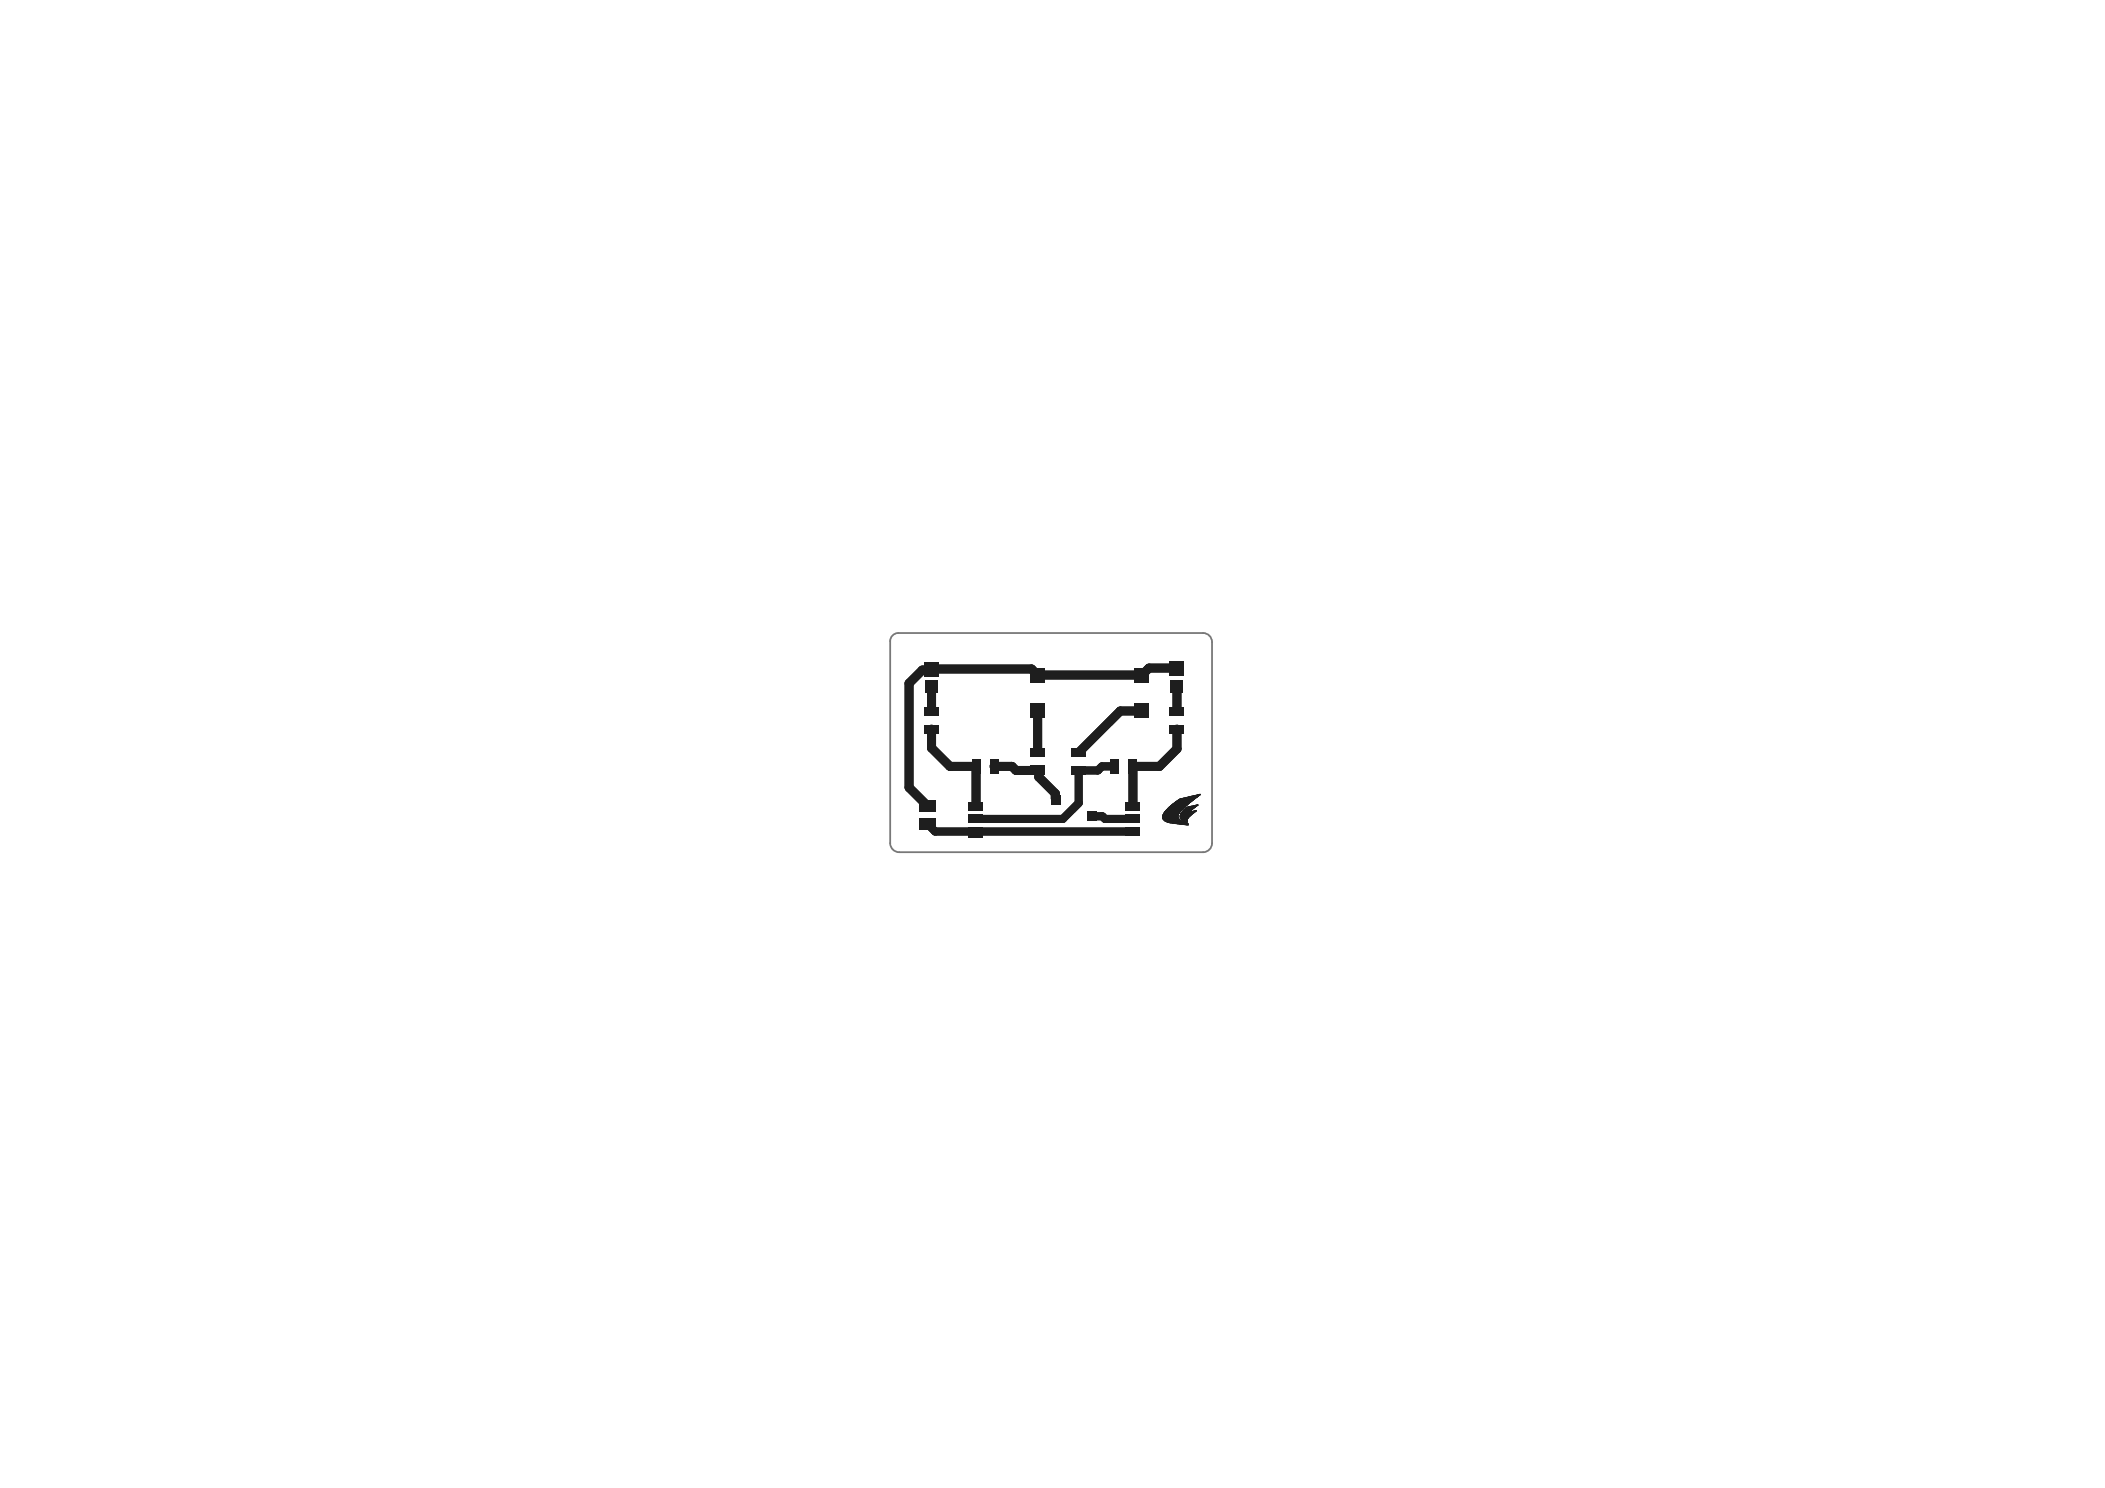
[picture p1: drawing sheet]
<svg xmlns="http://www.w3.org/2000/svg" width="297mm" height="210mm" viewBox="0 0 297 210" stroke-linecap="round" stroke-linejoin="round" font-family="sans-serif">
<path d="M131.5 96.9v3.4M161 95.2h-14.6l-.8-.8h-14.1l-.2 .1h-1.1l-1.9 1.9v14.7l2.6 2.7M166.1 94.2h-4l-.7 .8v.2M166.1 96.8v3.5M131.5 102.9v2.6l2.5 2.6h3.7v5.6M140.3 108.1h2.5l.6 .6h3M146.4 100.3v5.8M146.6 108.9v.7l2.3 2.3v.8M161 100.3h-2.9l-5.9 5.8M166.1 102.9v2.7l-2.5 2.5h-3.7v5.7" fill="none" stroke="#1e1e1e" stroke-width="1.3"/>
<path d="M146.4 108.7l.2 .2M148.9 112.7l.1 .2" fill="none" stroke="#1e1e1e" stroke-width=".25"/>
<path d="M130.9 116.3l1.1 1h27.9M154.2 115.1h1.4l.3 .4h4M157.3 108.1h-1.8l-.6 .6h-2.7v4.6l-2.2 2.2h-12.3" fill="none" stroke="#1e1e1e" stroke-width="1.1"/>
<g fill="none" stroke="#1e1e1e" stroke-width=".14">
<path d="M164.1 115.3h2.2M164.1 115.3h2.1M164.1 115.2h2.1M164.1 115.1h2.1M164.1 115.4h2.2M164.1 115h2.1M164.1 115.5h2.2M164.1 115h2.2M164.1 115.5h2.3M164.1 114.9h2.2M164.2 115.6h2.2M164.2 114.9h2.1"/>
<path d="M164.2 114.8h2.1M164.2 115.6l2.3 .1M164.3 115.7h2.2M164.3 114.7h2.1M164.3 115.8h2.3M164.3 114.6h2.2M164.4 115.8h2.2M164.4 115.8h2.3M164.4 114.5h2.1M164.4 114.4h2.2M164.5 115.9h2.2M164.5 114.4h2.1"/>
<path d="M164.5 114.3h2.2M164.6 115.9h2.2M164.6 114.3h2.2M164.6 114.2h2.2M164.7 114.2h2.2M164.7 114.1h2.2M164.7 116h2.1M164.8 114.1h2.1M164.8 114.1h2.2M164.8 116h2.1M164.9 114h2.1M164.9 114h2.2"/>
<path d="M164.9 116h2.1M165 113.9h2.2M165 113.8h2.3M165 116.1h2M165.1 113.8h2.2M165.2 113.7h2.2M165.2 116.1h1.9M165.2 113.6h2.2M165.3 113.6h2.2M165.4 113.5h2.2M165.5 113.4h2.2M165.6 116.1h1.6"/>
<path d="M165.6 113.3h2.2M165.7 113.3h2.2M165.7 113.2h2.2M165.7 116.2h1.6M165.8 113.2h2.2M165.9 113.1h2.2M166 113.1h2.1M166.1 113h2.1M166.1 116.2h1.3M166.2 112.9h2.1M166.3 114.9h-2.2M166.3 112.8h2.1"/>
<path d="M166.4 116.2h1M166.4 114.7h-2.2M166.4 112.8h2.1M166.4 114.6l-2.1 .1M166.5 112.7h2.1M166.5 114.5l-2.1 .1M166.5 115.3h.6M166.5 115.2h.7M166.5 115.1h.7M166.5 115.1h.8M166.5 115h.8M166.5 116.3h1"/>
<path d="M166.6 115.3h.5M166.6 115h.8M166.6 114.9h.8M166.6 114.5h-2.2M166.6 115.4h.5M166.6 114.9h.9M166.6 115.5h.5M166.6 114.8h1M166.7 114.4h-2.2M166.7 115.5h.4M166.7 115.6h.4M166.7 114.7h1"/>
<path d="M166.7 114.3h-2.1M166.7 114.6h1M166.8 115.7h.4M166.8 112.6h1.9M166.8 114.6h1M166.8 115.8h.4M166.8 114.2h-2.2M166.8 114.5h1.1M166.9 115.8h.3M166.9 112.6h1.8M166.9 115.8h.4M166.9 114.4h1"/>
<path d="M166.9 114.4h1.1M167 115.9h.3M167 114.3h1.1M167 116.3h.6M167 114h-2.2M167.1 114.2h1.1M167.1 116h.3M167.1 114.2h1.2M167.1 113.9h-2.2M167.2 116h.2M167.2 113.8l-2.2 .1M167.2 116.3l.5 .1"/>
<path d="M167.3 114.1h1.1M167.3 116h.2M167.3 115.1h-.8M167.3 112.5h1.5M167.3 114h1.1M167.3 116.1h.2M167.3 115.4h.3M167.3 115.5h.3M167.3 115.4h.4M167.3 115.3h.4M167.3 113.7l-2.2 .1M167.3 115.6h.3"/>
<path d="M167.3 114h1.2M167.4 115.6h.2M167.4 115.2h.4M167.4 115h-.9M167.4 114h1.1M167.4 116.1h.2M167.4 115.7h.2M167.4 113.7h-2.2M167.4 115.1h.5M167.5 115.8h.1M167.5 115.1h.5M167.5 115h.5"/>
<path d="M167.5 116.2h.1M167.5 113.9h1.1M167.5 115.9h.1M167.5 113.5l-2.2 .1M167.5 114.8h-.9M167.6 115h.5M167.6 112.5h1.3M167.6 116.2h.1M167.6 114.9h.5M167.6 113.5h-2.2M167.6 114.7h-.9M167.7 114.9h.5"/>
<path d="M167.7 112.4h1.3M167.7 114.6l-1 .1M167.7 113.4h-2.2M167.7 114.8h.6M167.8 115.3h-.4M167.8 113.8h.9M167.8 114.5l-1 .1M167.8 114.7h.6M167.8 113.3h-2.1M167.9 115.2h-.5M167.9 114.6h.6M167.9 113.8h.8"/>
<path d="M167.9 114.5h-1M167.9 114.6h.7M168 113.2h-2.2M168 112.4h1M168 114.5h.6M168 114.5h.7M168 114.4h-1.1M168 113.1h-2.1M168.1 115h-.6M168.1 114.5h.1M168.1 114.3h-1.1M168.2 113h-2.2"/>
<path d="M168.2 114.9h-.6M168.2 114.2h-1.1M168.3 114.8h-.6M168.3 113.7h.5M168.3 112.9h-2.1M168.3 112.3h.8M168.3 114.1h-1.1M168.4 112.8l-2.1 .1M168.4 114.7h-.6M168.4 114.4h.4M168.4 112.3h.8M168.5 114.4h.3"/>
<path d="M168.5 114.6l-.7 .1M168.5 112.7l-2.1 .1M168.6 113.6h.4M168.6 113.9h-1.2M168.6 112.7h-2M168.7 113.6h.3M168.7 113.8l-1.1 .1M168.7 114.5h-.6M168.7 112.6h-1.7M168.7 114.3h.1M168.8 112.2h.5M168.8 113.6h.3"/>
<path d="M168.8 113.7l-.8 .1M168.8 114.4h-.3M168.9 112.5h-1.5M168.9 112.2h.4M169 113.7h-.6M169 112.4h-1.2M169.1 112.3h-1M169.2 112.1h.2M169.2 112.2h-.7M169.3 112.1h.1M169.4 112.1h-.4"/>
</g>
<g fill="#1e1e1e">
<path d="M158.9 113.1h2v1.3h-2z" fill-rule="evenodd"/>
<path d="M153.5 114.4h1.4v1.4h-1.4z" fill-rule="evenodd"/>
<path d="M148.3 112.2h1.4v1.4h-1.4z" fill-rule="evenodd"/>
<path d="M130.5 96h1.9v1.8h-1.9z" fill-rule="evenodd"/>
<path d="M130.4 93.4h2.1v2h-2.1z" fill-rule="evenodd"/>
<path d="M136.7 116.7h2v1.2h-2z" fill-rule="evenodd"/>
<path d="M136.7 114.9h2v1.3h-2z" fill-rule="evenodd"/>
<path d="M136.7 113.1h2v1.3h-2z" fill-rule="evenodd"/>
<path d="M158.9 116.7h2v1.2h-2z" fill-rule="evenodd"/>
<path d="M158.9 114.9h2v1.3h-2z" fill-rule="evenodd"/>
<path d="M156.7 107.1h1.3v2h-1.3z" fill-rule="evenodd"/>
<path d="M159.2 107.1h1.3v2h-1.3z" fill-rule="evenodd"/>
<path d="M151.2 108.1h2v1.2h-2z" fill-rule="evenodd"/>
<path d="M151.2 105.5h2v1.3h-2z" fill-rule="evenodd"/>
<path d="M145.4 108h2v1.4h-2z" fill-rule="evenodd"/>
<path d="M145.4 105.5h2v1.3h-2z" fill-rule="evenodd"/>
<path d="M137.1 107.1h1.3v2h-1.3z" fill-rule="evenodd"/>
<path d="M139.6 107.1h1.3v2h-1.3z" fill-rule="evenodd"/>
<path d="M130.4 102.2h2.1v1.3h-2.1z" fill-rule="evenodd"/>
<path d="M130.4 99.7h2.1v1.3h-2.1z" fill-rule="evenodd"/>
<path d="M165.1 102.2h2v1.3h-2z" fill-rule="evenodd"/>
<path d="M165.1 99.7h2v1.3h-2z" fill-rule="evenodd"/>
<path d="M129.8 112.9h2.3v1.7h-2.3z" fill-rule="evenodd"/>
<path d="M165.2 95.9h1.8v1.8h-1.8z" fill-rule="evenodd"/>
<path d="M165.1 93.2h2v2.1h-2z" fill-rule="evenodd"/>
<path d="M129.8 115.5h2.3v1.6h-2.3z" fill-rule="evenodd"/>
<path d="M160 99.3h2v2h-2z" fill-rule="evenodd"/>
<path d="M160 94.2h2v2h-2z" fill-rule="evenodd"/>
<path d="M145.4 99.3h2v2h-2z" fill-rule="evenodd"/>
<path d="M145.4 94.2h2v2h-2z" fill-rule="evenodd"/>
<path d="M136.7 116.9h2v1.3h-2z" fill-rule="evenodd"/>
</g>
<path d="M131.5 96.9v3.4M161 95.2h-14.6l-.8-.8h-14.1l-.2 .1h-1.1l-1.9 1.9v14.7l2.6 2.7M166.1 94.2h-4l-.7 .8v.2M166.1 96.8v3.5M131.5 102.9v2.6l2.5 2.6h3.7v5.6M140.3 108.1h2.5l.6 .6h3M146.4 100.3v5.8M146.6 108.9v.7l2.3 2.3v.8M161 100.3h-2.9l-5.9 5.8M166.1 102.9v2.7l-2.5 2.5h-3.7v5.7" fill="none" stroke="#1e1e1e" stroke-width="1.3"/>
<path d="M146.4 108.7l.2 .2M148.9 112.7l.1 .2" fill="none" stroke="#1e1e1e" stroke-width=".25"/>
<path d="M130.9 116.3l1.1 1h27.9M154.2 115.1h1.4l.3 .4h4M157.3 108.1h-1.8l-.6 .6h-2.7v4.6l-2.2 2.2h-12.3" fill="none" stroke="#1e1e1e" stroke-width="1.1"/>
<g fill="none" stroke="#1e1e1e" stroke-width=".14">
<path d="M164.1 115.3h2.2M164.1 115.3h2.1M164.1 115.2h2.1M164.1 115.1h2.1M164.1 115.4h2.2M164.1 115h2.1M164.1 115.5h2.2M164.1 115h2.2M164.1 115.5h2.3M164.1 114.9h2.2M164.2 115.6h2.2M164.2 114.9h2.1"/>
<path d="M164.2 114.8h2.1M164.2 115.6l2.3 .1M164.3 115.7h2.2M164.3 114.7h2.1M164.3 115.8h2.3M164.3 114.6h2.2M164.4 115.8h2.2M164.4 115.8h2.3M164.4 114.5h2.1M164.4 114.4h2.2M164.5 115.9h2.2M164.5 114.4h2.1"/>
<path d="M164.5 114.3h2.2M164.6 115.9h2.2M164.6 114.3h2.2M164.6 114.2h2.2M164.7 114.2h2.2M164.7 114.1h2.2M164.7 116h2.1M164.8 114.1h2.1M164.8 114.1h2.2M164.8 116h2.1M164.9 114h2.1M164.9 114h2.2"/>
<path d="M164.9 116h2.1M165 113.9h2.2M165 113.8h2.3M165 116.1h2M165.1 113.8h2.2M165.2 113.7h2.2M165.2 116.1h1.9M165.2 113.6h2.2M165.3 113.6h2.2M165.4 113.5h2.2M165.5 113.4h2.2M165.6 116.1h1.6"/>
<path d="M165.6 113.3h2.2M165.7 113.3h2.2M165.7 113.2h2.2M165.7 116.2h1.6M165.8 113.2h2.2M165.9 113.1h2.2M166 113.1h2.1M166.1 113h2.1M166.1 116.2h1.3M166.2 112.9h2.1M166.3 114.9h-2.2M166.3 112.8h2.1"/>
<path d="M166.4 116.2h1M166.4 114.7h-2.2M166.4 112.8h2.1M166.4 114.6l-2.1 .1M166.5 112.7h2.1M166.5 114.5l-2.1 .1M166.5 115.3h.6M166.5 115.2h.7M166.5 115.1h.7M166.5 115.1h.8M166.5 115h.8M166.5 116.3h1"/>
<path d="M166.6 115.3h.5M166.6 115h.8M166.6 114.9h.8M166.6 114.5h-2.2M166.6 115.4h.5M166.6 114.9h.9M166.6 115.5h.5M166.6 114.8h1M166.7 114.4h-2.2M166.7 115.5h.4M166.7 115.6h.4M166.7 114.7h1"/>
<path d="M166.7 114.3h-2.1M166.7 114.6h1M166.8 115.7h.4M166.8 112.6h1.9M166.8 114.6h1M166.8 115.8h.4M166.8 114.2h-2.2M166.8 114.5h1.1M166.9 115.8h.3M166.9 112.6h1.8M166.9 115.8h.4M166.9 114.4h1"/>
<path d="M166.9 114.4h1.1M167 115.9h.3M167 114.3h1.1M167 116.3h.6M167 114h-2.2M167.1 114.2h1.1M167.1 116h.3M167.1 114.2h1.2M167.1 113.9h-2.2M167.2 116h.2M167.2 113.8l-2.2 .1M167.2 116.3l.5 .1"/>
<path d="M167.3 114.1h1.1M167.3 116h.2M167.3 115.1h-.8M167.3 112.5h1.5M167.3 114h1.1M167.3 116.1h.2M167.3 115.4h.3M167.3 115.5h.3M167.3 115.4h.4M167.3 115.3h.4M167.3 113.7l-2.2 .1M167.3 115.6h.3"/>
<path d="M167.3 114h1.2M167.4 115.6h.2M167.4 115.2h.4M167.4 115h-.9M167.4 114h1.1M167.4 116.1h.2M167.4 115.7h.2M167.4 113.7h-2.2M167.4 115.1h.5M167.5 115.8h.1M167.5 115.1h.5M167.5 115h.5"/>
<path d="M167.5 116.2h.1M167.5 113.9h1.1M167.5 115.9h.1M167.5 113.5l-2.2 .1M167.5 114.8h-.9M167.6 115h.5M167.6 112.5h1.3M167.6 116.2h.1M167.6 114.9h.5M167.6 113.5h-2.2M167.6 114.7h-.9M167.7 114.9h.5"/>
<path d="M167.7 112.4h1.3M167.7 114.6l-1 .1M167.7 113.4h-2.2M167.7 114.8h.6M167.8 115.3h-.4M167.8 113.8h.9M167.8 114.5l-1 .1M167.8 114.7h.6M167.8 113.3h-2.1M167.9 115.2h-.5M167.9 114.6h.6M167.9 113.8h.8"/>
<path d="M167.9 114.5h-1M167.9 114.6h.7M168 113.2h-2.2M168 112.4h1M168 114.5h.6M168 114.5h.7M168 114.4h-1.1M168 113.1h-2.1M168.1 115h-.6M168.1 114.5h.1M168.1 114.3h-1.1M168.2 113h-2.2"/>
<path d="M168.2 114.9h-.6M168.2 114.2h-1.1M168.3 114.8h-.6M168.3 113.7h.5M168.3 112.9h-2.1M168.3 112.3h.8M168.3 114.1h-1.1M168.4 112.8l-2.1 .1M168.4 114.7h-.6M168.4 114.4h.4M168.4 112.3h.8M168.5 114.4h.3"/>
<path d="M168.5 114.6l-.7 .1M168.5 112.7l-2.1 .1M168.6 113.6h.4M168.6 113.9h-1.2M168.6 112.7h-2M168.7 113.6h.3M168.7 113.8l-1.1 .1M168.7 114.5h-.6M168.7 112.6h-1.7M168.7 114.3h.1M168.8 112.2h.5M168.8 113.6h.3"/>
<path d="M168.8 113.7l-.8 .1M168.8 114.4h-.3M168.9 112.5h-1.5M168.9 112.2h.4M169 113.7h-.6M169 112.4h-1.2M169.1 112.3h-1M169.2 112.1h.2M169.2 112.2h-.7M169.3 112.1h.1M169.4 112.1h-.4"/>
</g>
<g fill="#1e1e1e">
<path d="M158.9 113.1h2v1.3h-2z" fill-rule="evenodd"/>
<path d="M153.5 114.4h1.4v1.4h-1.4z" fill-rule="evenodd"/>
<path d="M148.3 112.2h1.4v1.4h-1.4z" fill-rule="evenodd"/>
<path d="M130.5 96h1.9v1.8h-1.9z" fill-rule="evenodd"/>
<path d="M130.4 93.4h2.1v2h-2.1z" fill-rule="evenodd"/>
<path d="M136.7 116.7h2v1.2h-2z" fill-rule="evenodd"/>
<path d="M136.7 114.9h2v1.3h-2z" fill-rule="evenodd"/>
<path d="M136.7 113.1h2v1.3h-2z" fill-rule="evenodd"/>
<path d="M158.9 116.7h2v1.2h-2z" fill-rule="evenodd"/>
<path d="M158.9 114.9h2v1.3h-2z" fill-rule="evenodd"/>
<path d="M156.7 107.1h1.3v2h-1.3z" fill-rule="evenodd"/>
<path d="M159.2 107.1h1.3v2h-1.3z" fill-rule="evenodd"/>
<path d="M151.2 108.1h2v1.2h-2z" fill-rule="evenodd"/>
<path d="M151.2 105.5h2v1.3h-2z" fill-rule="evenodd"/>
<path d="M145.4 108h2v1.4h-2z" fill-rule="evenodd"/>
<path d="M145.4 105.5h2v1.3h-2z" fill-rule="evenodd"/>
<path d="M137.1 107.1h1.3v2h-1.3z" fill-rule="evenodd"/>
<path d="M139.6 107.1h1.3v2h-1.3z" fill-rule="evenodd"/>
<path d="M130.4 102.2h2.1v1.3h-2.1z" fill-rule="evenodd"/>
<path d="M130.4 99.7h2.1v1.3h-2.1z" fill-rule="evenodd"/>
<path d="M165.1 102.2h2v1.3h-2z" fill-rule="evenodd"/>
<path d="M165.1 99.7h2v1.3h-2z" fill-rule="evenodd"/>
<path d="M129.8 112.9h2.3v1.7h-2.3z" fill-rule="evenodd"/>
<path d="M165.2 95.9h1.8v1.8h-1.8z" fill-rule="evenodd"/>
<path d="M165.1 93.2h2v2.1h-2z" fill-rule="evenodd"/>
<path d="M129.8 115.5h2.3v1.6h-2.3z" fill-rule="evenodd"/>
<path d="M160 99.3h2v2h-2z" fill-rule="evenodd"/>
<path d="M160 94.2h2v2h-2z" fill-rule="evenodd"/>
<path d="M145.4 99.3h2v2h-2z" fill-rule="evenodd"/>
<path d="M145.4 94.2h2v2h-2z" fill-rule="evenodd"/>
<path d="M136.7 116.9h2v1.3h-2z" fill-rule="evenodd"/>
</g>
<path d="M125.8 89.8l.6-.4 .4-.1h43a1.27 1.27 0 0 1 1.2 1.3v28.3a1.27 1.27 0 0 1-1.2 1.3h-42.9a1.27 1.27 0 0 1-1.3-1.3v-28.5z" fill="none" stroke="#787878" stroke-width=".25"/>
</svg>
